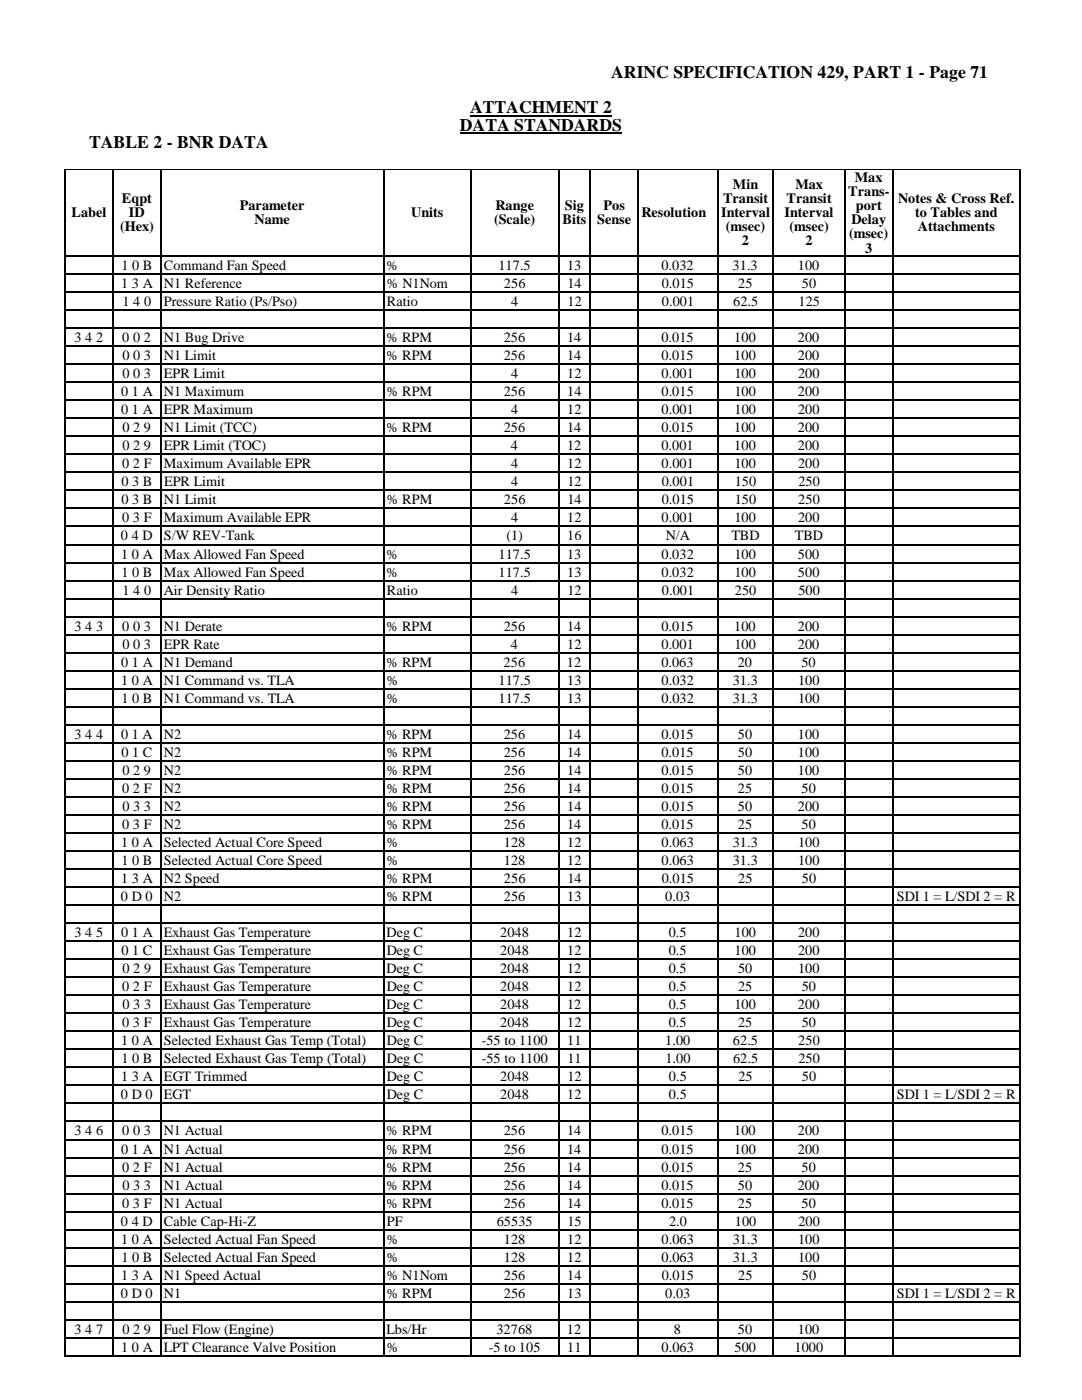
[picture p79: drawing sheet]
<svg xmlns="http://www.w3.org/2000/svg" width="216mm" height="279mm" viewBox="0 0 216 279" stroke-linecap="round" stroke-linejoin="round" font-family="sans-serif">
<defs><g id="words">
<g font-size="3.5">
<text x="122" y="15.5">ARINC SPECIFICATION 429, PART 1 - Page 71</text>
<text x="93.8" y="22.6">ATTACHMENT 2</text>
<text x="17.8" y="29.6">TABLE 2 - BNR DATA</text>
<text x="91.8" y="26.1">DATA STANDARDS</text>
</g>
<g font-size="2.8">
<text x="24.3" y="40.5">Eqpt</text>
<text x="47.8" y="41.9">Parameter</text>
<text x="98.8" y="41.9">Range</text>
<text x="112.7" y="41.9">Sig</text>
<text x="120.4" y="41.9">Pos</text>
<text x="144.3" y="40.5">Transit</text>
<text x="146.3" y="37.6">Min</text>
<text x="156.9" y="40.5">Transit</text>
<text x="158.7" y="37.6">Max</text>
<text x="169.2" y="39.1">Trans-</text>
<text x="170.6" y="36.2">Max</text>
<text x="170.8" y="41.9">port</text>
<text x="179.2" y="40.5">Notes &amp; Cross Ref.</text>
<text x="14.3" y="43.3">Label</text>
<text x="24" y="46.1">(Hex)</text>
<text x="25.7" y="43.3">ID</text>
<text x="50.8" y="44.7">Name</text>
<text x="82" y="43.3">Units</text>
<text x="98.6" y="44.7">(Scale)</text>
<text x="112.3" y="44.7">Bits</text>
<text x="119.2" y="44.7">Sense</text>
<text x="128" y="43.3">Resolution</text>
<text x="143.9" y="43.3">Interval</text>
<text x="144.9" y="46.1">(msec)</text>
<text x="156.5" y="43.3">Interval</text>
<text x="157.6" y="46.1">(msec)</text>
<text x="169.5" y="47.6">(msec)</text>
<text x="169.9" y="44.7">Delay</text>
<text x="182.6" y="43.3">to Tables and</text>
<text x="183.2" y="46.1">Attachments</text>
<text x="24.2" y="53.9">1 0 B</text>
<text x="32.7" y="53.9">Command Fan Speed</text>
<text x="77.1" y="53.9">%</text>
<text x="99.5" y="53.9">117.5</text>
<text x="113.2" y="53.9">13</text>
<text x="132" y="53.9">0.032</text>
<text x="146.2" y="53.9">31.3</text>
<text x="148" y="49">2</text>
<text x="159.2" y="53.9">100</text>
<text x="160.7" y="49">2</text>
<text x="172.6" y="50.4">3</text>
<text x="24.2" y="57.5">1 3 A</text>
<text x="32.7" y="57.5">N1 Reference</text>
<text x="77.2" y="57.5">% N1Nom</text>
<text x="100.6" y="57.5">256</text>
<text x="113.2" y="57.5">14</text>
<text x="132" y="57.5">0.015</text>
<text x="147.3" y="57.5">25</text>
<text x="160" y="57.5">50</text>
<text x="24.4" y="61.1">1 4 0</text>
<text x="32.7" y="61.1">Pressure Ratio (Ps/Pso)</text>
<text x="77.2" y="61.1">Ratio</text>
<text x="102" y="61.1">4</text>
<text x="113.2" y="61.1">12</text>
<text x="132.1" y="61.1">0.001</text>
<text x="146.3" y="61.1">62.5</text>
<text x="159.3" y="61.1">125</text>
<text x="14.9" y="68.3">3 4 2</text>
<text x="24.4" y="68.3">0 0 2</text>
<text x="24.4" y="71.9">0 0 3</text>
<text x="32.7" y="68.3">N1 Bug Drive</text>
<text x="32.7" y="71.9">N1 Limit</text>
<text x="77.1" y="68.3">% RPM</text>
<text x="77.2" y="71.9">% RPM</text>
<text x="100.5" y="68.3">256</text>
<text x="100.5" y="71.9">256</text>
<text x="113.1" y="68.3">14</text>
<text x="113.2" y="71.9">14</text>
<text x="132" y="68.3">0.015</text>
<text x="132" y="71.9">0.015</text>
<text x="146.5" y="68.3">100</text>
<text x="146.5" y="71.9">100</text>
<text x="159.2" y="68.3">200</text>
<text x="159.2" y="71.9">200</text>
<text x="24.4" y="75.5">0 0 3</text>
<text x="32.7" y="75.5">EPR Limit</text>
<text x="102" y="75.5">4</text>
<text x="113.2" y="75.5">12</text>
<text x="132" y="75.5">0.001</text>
<text x="146.6" y="75.5">100</text>
<text x="159.2" y="75.5">200</text>
<text x="24.2" y="79.1">0 1 A</text>
<text x="24.2" y="82.7">0 1 A</text>
<text x="32.7" y="79.1">N1 Maximum</text>
<text x="32.7" y="82.7">EPR Maximum</text>
<text x="77.2" y="79.1">% RPM</text>
<text x="100.5" y="79.1">256</text>
<text x="102" y="82.7">4</text>
<text x="113.2" y="79.1">14</text>
<text x="113.2" y="82.7">12</text>
<text x="132" y="79.1">0.015</text>
<text x="132" y="82.7">0.001</text>
<text x="146.5" y="79.1">100</text>
<text x="146.6" y="82.7">100</text>
<text x="159.2" y="79.1">200</text>
<text x="159.2" y="82.7">200</text>
<text x="24.4" y="86.3">0 2 9</text>
<text x="24.4" y="89.9">0 2 9</text>
<text x="32.7" y="86.3">N1 Limit (TCC)</text>
<text x="32.7" y="89.9">EPR Limit (TOC)</text>
<text x="77.1" y="86.3">% RPM</text>
<text x="100.5" y="86.3">256</text>
<text x="101.9" y="89.9">4</text>
<text x="113.1" y="86.3">14</text>
<text x="113.2" y="89.9">12</text>
<text x="132" y="86.3">0.015</text>
<text x="132" y="89.9">0.001</text>
<text x="146.5" y="86.3">100</text>
<text x="146.5" y="89.9">100</text>
<text x="159.2" y="86.3">200</text>
<text x="159.2" y="89.9">200</text>
<text x="24.4" y="93.5">0 2 F</text>
<text x="32.7" y="93.5">Maximum Available EPR</text>
<text x="102" y="93.5">4</text>
<text x="113.2" y="93.5">12</text>
<text x="132" y="93.5">0.001</text>
<text x="146.6" y="93.5">100</text>
<text x="159.2" y="93.5">200</text>
<text x="24.2" y="97.1">0 3 B</text>
<text x="24.2" y="100.7">0 3 B</text>
<text x="32.7" y="100.7">N1 Limit</text>
<text x="32.7" y="97.1">EPR Limit</text>
<text x="77.2" y="100.7">% RPM</text>
<text x="100.6" y="100.7">256</text>
<text x="102" y="97.1">4</text>
<text x="113.2" y="100.7">14</text>
<text x="113.2" y="97.1">12</text>
<text x="132" y="100.7">0.015</text>
<text x="132" y="97.1">0.001</text>
<text x="146.6" y="100.7">150</text>
<text x="146.6" y="97.1">150</text>
<text x="159.3" y="100.7">250</text>
<text x="159.3" y="97.1">250</text>
<text x="24.1" y="107.9">0 4 D</text>
<text x="24.4" y="104.3">0 3 F</text>
<text x="32.7" y="104.3">Maximum Available EPR</text>
<text x="32.7" y="107.9">S/W REV-Tank</text>
<text x="101.1" y="107.9">(1)</text>
<text x="102" y="104.3">4</text>
<text x="113.2" y="104.3">12</text>
<text x="113.2" y="107.9">16</text>
<text x="132" y="104.3">0.001</text>
<text x="132.8" y="107.9">N/A</text>
<text x="146" y="107.9">TBD</text>
<text x="146.6" y="104.3">100</text>
<text x="158.6" y="107.9">TBD</text>
<text x="159.2" y="104.3">200</text>
<text x="24.2" y="111.5">1 0 A</text>
<text x="32.7" y="111.5">Max Allowed Fan Speed</text>
<text x="77.2" y="111.5">%</text>
<text x="99.5" y="111.5">117.5</text>
<text x="113.2" y="111.5">13</text>
<text x="132" y="111.5">0.032</text>
<text x="146.5" y="111.5">100</text>
<text x="159.2" y="111.5">500</text>
<text x="24.2" y="115.1">1 0 B</text>
<text x="24.4" y="118.7">1 4 0</text>
<text x="32.7" y="115.1">Max Allowed Fan Speed</text>
<text x="32.7" y="118.7">Air Density Ratio</text>
<text x="77.2" y="115.1">%</text>
<text x="77.2" y="118.7">Ratio</text>
<text x="99.5" y="115.1">117.5</text>
<text x="102" y="118.7">4</text>
<text x="113.2" y="115.1">13</text>
<text x="113.2" y="118.7">12</text>
<text x="132" y="115.1">0.032</text>
<text x="132.1" y="118.7">0.001</text>
<text x="146.5" y="115.1">100</text>
<text x="146.6" y="118.7">250</text>
<text x="159.2" y="115.1">500</text>
<text x="159.3" y="118.7">500</text>
<text x="14.9" y="125.9">3 4 3</text>
<text x="24.4" y="125.9">0 0 3</text>
<text x="32.7" y="125.9">N1 Derate</text>
<text x="77.1" y="125.9">% RPM</text>
<text x="100.5" y="125.9">256</text>
<text x="113.1" y="125.9">14</text>
<text x="132" y="125.9">0.015</text>
<text x="146.5" y="125.9">100</text>
<text x="159.2" y="125.9">200</text>
<text x="24.4" y="129.5">0 0 3</text>
<text x="32.7" y="129.5">EPR Rate</text>
<text x="102" y="129.5">4</text>
<text x="113.2" y="129.5">12</text>
<text x="132" y="129.5">0.001</text>
<text x="146.5" y="129.5">100</text>
<text x="159.2" y="129.5">200</text>
<text x="24.2" y="133.1">0 1 A</text>
<text x="24.2" y="136.7">1 0 A</text>
<text x="32.7" y="133.1">N1 Demand</text>
<text x="32.7" y="136.7">N1 Command vs. TLA</text>
<text x="77.1" y="133.1">% RPM</text>
<text x="77.2" y="136.7">%</text>
<text x="99.5" y="136.7">117.5</text>
<text x="100.5" y="133.1">256</text>
<text x="113.1" y="133.1">12</text>
<text x="113.2" y="136.7">13</text>
<text x="132" y="133.1">0.063</text>
<text x="132" y="136.7">0.032</text>
<text x="146.2" y="136.7">31.3</text>
<text x="147.2" y="133.1">20</text>
<text x="159.2" y="136.7">100</text>
<text x="159.9" y="133.1">50</text>
<text x="24.2" y="140.2">1 0 B</text>
<text x="32.7" y="140.2">N1 Command vs. TLA</text>
<text x="77.2" y="140.2">%</text>
<text x="99.5" y="140.2">117.5</text>
<text x="113.2" y="140.2">13</text>
<text x="132" y="140.2">0.032</text>
<text x="146.2" y="140.2">31.3</text>
<text x="159.2" y="140.2">100</text>
<text x="14.9" y="147.4">3 4 4</text>
<text x="24.2" y="147.4">0 1 A</text>
<text x="32.7" y="147.4">N2</text>
<text x="77.1" y="147.4">% RPM</text>
<text x="100.5" y="147.4">256</text>
<text x="113.1" y="147.4">14</text>
<text x="132" y="147.4">0.015</text>
<text x="147.2" y="147.4">50</text>
<text x="159.2" y="147.4">100</text>
<text x="24.2" y="151">0 1 C</text>
<text x="24.4" y="154.6">0 2 9</text>
<text x="32.7" y="154.6">N2</text>
<text x="32.7" y="151">N2</text>
<text x="77.2" y="151">% RPM</text>
<text x="77.2" y="154.6">% RPM</text>
<text x="100.5" y="151">256</text>
<text x="100.5" y="154.6">256</text>
<text x="113.2" y="151">14</text>
<text x="113.2" y="154.6">14</text>
<text x="132" y="151">0.015</text>
<text x="132" y="154.6">0.015</text>
<text x="147.2" y="151">50</text>
<text x="147.3" y="154.6">50</text>
<text x="159.2" y="151">100</text>
<text x="159.2" y="154.6">100</text>
<text x="24.4" y="158.2">0 2 F</text>
<text x="24.4" y="161.8">0 3 3</text>
<text x="32.7" y="161.8">N2</text>
<text x="32.7" y="158.2">N2</text>
<text x="77.2" y="158.2">% RPM</text>
<text x="77.2" y="161.8">% RPM</text>
<text x="100.5" y="158.2">256</text>
<text x="100.5" y="161.8">256</text>
<text x="113.2" y="158.2">14</text>
<text x="113.2" y="161.8">14</text>
<text x="132" y="158.2">0.015</text>
<text x="132" y="161.8">0.015</text>
<text x="147.2" y="158.2">25</text>
<text x="147.3" y="161.8">50</text>
<text x="159.2" y="161.8">200</text>
<text x="159.9" y="158.2">50</text>
<text x="24.4" y="165.4">0 3 F</text>
<text x="32.7" y="165.4">N2</text>
<text x="77.2" y="165.4">% RPM</text>
<text x="100.5" y="165.4">256</text>
<text x="113.2" y="165.4">14</text>
<text x="132" y="165.4">0.015</text>
<text x="147.2" y="165.4">25</text>
<text x="159.9" y="165.4">50</text>
<text x="24.2" y="169">1 0 A</text>
<text x="24.2" y="172.6">1 0 B</text>
<text x="32.7" y="169">Selected Actual Core Speed</text>
<text x="32.7" y="172.6">Selected Actual Core Speed</text>
<text x="77.2" y="169">%</text>
<text x="77.2" y="172.6">%</text>
<text x="100.5" y="169">128</text>
<text x="100.5" y="172.6">128</text>
<text x="113.2" y="172.6">12</text>
<text x="113.2" y="169">12</text>
<text x="132" y="172.6">0.063</text>
<text x="132" y="169">0.063</text>
<text x="146.2" y="172.6">31.3</text>
<text x="146.2" y="169">31.3</text>
<text x="159.2" y="172.6">100</text>
<text x="159.2" y="169">100</text>
<text x="24.1" y="179.8">0 D 0</text>
<text x="24.2" y="176.2">1 3 A</text>
<text x="32.7" y="179.8">N2</text>
<text x="32.7" y="176.2">N2 Speed</text>
<text x="77.2" y="179.8">% RPM</text>
<text x="77.2" y="176.2">% RPM</text>
<text x="100.5" y="179.8">256</text>
<text x="100.6" y="176.2">256</text>
<text x="113.2" y="179.8">13</text>
<text x="113.2" y="176.2">14</text>
<text x="132" y="176.2">0.015</text>
<text x="132.7" y="179.8">0.03</text>
<text x="147.3" y="176.2">25</text>
<text x="160" y="176.2">50</text>
<text x="179" y="179.8">SDI 1 = L/SDI 2 = R</text>
<text x="14.9" y="187">3 4 5</text>
<text x="24.2" y="187">0 1 A</text>
<text x="24.2" y="190.6">0 1 C</text>
<text x="32.7" y="187">Exhaust Gas Temperature</text>
<text x="32.7" y="190.6">Exhaust Gas Temperature</text>
<text x="77.2" y="187">Deg C</text>
<text x="77.2" y="190.6">Deg C</text>
<text x="99.8" y="187">2048</text>
<text x="99.8" y="190.6">2048</text>
<text x="113.2" y="187">12</text>
<text x="113.2" y="190.6">12</text>
<text x="133.4" y="187">0.5</text>
<text x="133.4" y="190.6">0.5</text>
<text x="146.6" y="187">100</text>
<text x="146.6" y="190.6">100</text>
<text x="159.2" y="190.6">200</text>
<text x="159.2" y="187">200</text>
<text x="24.4" y="197.8">0 2 F</text>
<text x="24.4" y="194.2">0 2 9</text>
<text x="32.7" y="194.2">Exhaust Gas Temperature</text>
<text x="32.7" y="197.8">Exhaust Gas Temperature</text>
<text x="77.2" y="194.2">Deg C</text>
<text x="77.2" y="197.8">Deg C</text>
<text x="99.8" y="194.2">2048</text>
<text x="99.8" y="197.8">2048</text>
<text x="113.2" y="194.2">12</text>
<text x="113.2" y="197.8">12</text>
<text x="133.4" y="194.2">0.5</text>
<text x="133.4" y="197.8">0.5</text>
<text x="147.3" y="194.2">50</text>
<text x="147.3" y="197.8">25</text>
<text x="159.2" y="194.2">100</text>
<text x="160" y="197.8">50</text>
<text x="24.4" y="201.4">0 3 3</text>
<text x="32.7" y="201.4">Exhaust Gas Temperature</text>
<text x="77.2" y="201.4">Deg C</text>
<text x="99.8" y="201.4">2048</text>
<text x="113.2" y="201.4">12</text>
<text x="133.4" y="201.4">0.5</text>
<text x="146.5" y="201.4">100</text>
<text x="159.2" y="201.4">200</text>
<text x="24.2" y="208.6">1 0 A</text>
<text x="24.4" y="205">0 3 F</text>
<text x="32.7" y="205">Exhaust Gas Temperature</text>
<text x="32.7" y="208.6">Selected Exhaust Gas Temp (Total)</text>
<text x="77.2" y="205">Deg C</text>
<text x="77.2" y="208.6">Deg C</text>
<text x="96.1" y="208.6">-55 to 1100</text>
<text x="99.8" y="205">2048</text>
<text x="113.2" y="205">12</text>
<text x="113.2" y="208.6">11</text>
<text x="132.8" y="208.6">1.00</text>
<text x="133.4" y="205">0.5</text>
<text x="146.3" y="208.6">62.5</text>
<text x="147.3" y="205">25</text>
<text x="159.3" y="208.6">250</text>
<text x="160" y="205">50</text>
<text x="24.2" y="215.8">1 3 A</text>
<text x="24.2" y="212.2">1 0 B</text>
<text x="32.7" y="215.8">EGT Trimmed</text>
<text x="32.7" y="212.2">Selected Exhaust Gas Temp (Total)</text>
<text x="77.2" y="215.8">Deg C</text>
<text x="77.2" y="212.2">Deg C</text>
<text x="96.1" y="212.2">-55 to 1100</text>
<text x="99.8" y="215.8">2048</text>
<text x="113.2" y="215.8">12</text>
<text x="113.2" y="212.2">11</text>
<text x="132.8" y="212.2">1.00</text>
<text x="133.5" y="215.8">0.5</text>
<text x="146.3" y="212.2">62.5</text>
<text x="147.3" y="215.8">25</text>
<text x="159.3" y="212.2">250</text>
<text x="160" y="215.8">50</text>
<text x="24.1" y="219.4">0 D 0</text>
<text x="32.7" y="219.4">EGT</text>
<text x="77.2" y="219.4">Deg C</text>
<text x="99.8" y="219.4">2048</text>
<text x="113.2" y="219.4">12</text>
<text x="133.5" y="219.4">0.5</text>
<text x="179" y="219.4">SDI 1 = L/SDI 2 = R</text>
<text x="14.9" y="226.6">3 4 6</text>
<text x="24.4" y="226.6">0 0 3</text>
<text x="32.7" y="226.6">N1 Actual</text>
<text x="77.1" y="226.6">% RPM</text>
<text x="100.5" y="226.6">256</text>
<text x="113.1" y="226.6">14</text>
<text x="132" y="226.6">0.015</text>
<text x="146.5" y="226.6">100</text>
<text x="159.2" y="226.6">200</text>
<text x="24.2" y="230.2">0 1 A</text>
<text x="24.4" y="233.8">0 2 F</text>
<text x="32.7" y="230.2">N1 Actual</text>
<text x="32.7" y="233.8">N1 Actual</text>
<text x="77.2" y="230.2">% RPM</text>
<text x="77.2" y="233.8">% RPM</text>
<text x="100.5" y="230.2">256</text>
<text x="100.5" y="233.8">256</text>
<text x="113.2" y="230.2">14</text>
<text x="113.2" y="233.8">14</text>
<text x="132" y="230.2">0.015</text>
<text x="132" y="233.8">0.015</text>
<text x="146.5" y="230.2">100</text>
<text x="147.2" y="233.8">25</text>
<text x="159.2" y="230.2">200</text>
<text x="159.9" y="233.8">50</text>
<text x="24.4" y="237.4">0 3 3</text>
<text x="32.7" y="237.4">N1 Actual</text>
<text x="77.1" y="237.4">% RPM</text>
<text x="100.5" y="237.4">256</text>
<text x="113.1" y="237.4">14</text>
<text x="132" y="237.4">0.015</text>
<text x="147.2" y="237.4">50</text>
<text x="159.2" y="237.4">200</text>
<text x="24.1" y="244.6">0 4 D</text>
<text x="24.4" y="241">0 3 F</text>
<text x="32.7" y="241">N1 Actual</text>
<text x="32.7" y="244.6">Cable Cap-Hi-Z</text>
<text x="77.2" y="241">% RPM</text>
<text x="77.2" y="244.6">PF</text>
<text x="99.1" y="244.6">65535</text>
<text x="100.5" y="241">256</text>
<text x="113.2" y="241">14</text>
<text x="113.2" y="244.6">15</text>
<text x="132" y="241">0.015</text>
<text x="133.5" y="244.6">2.0</text>
<text x="146.6" y="244.6">100</text>
<text x="147.2" y="241">25</text>
<text x="159.3" y="244.6">200</text>
<text x="159.9" y="241">50</text>
<text x="24.2" y="248.2">1 0 A</text>
<text x="24.2" y="251.8">1 0 B</text>
<text x="32.7" y="248.2">Selected Actual Fan Speed</text>
<text x="32.7" y="251.8">Selected Actual Fan Speed</text>
<text x="77.2" y="248.2">%</text>
<text x="77.2" y="251.8">%</text>
<text x="100.5" y="248.2">128</text>
<text x="100.5" y="251.8">128</text>
<text x="113.2" y="248.2">12</text>
<text x="113.2" y="251.8">12</text>
<text x="132" y="248.2">0.063</text>
<text x="132" y="251.8">0.063</text>
<text x="146.2" y="248.2">31.3</text>
<text x="146.2" y="251.8">31.3</text>
<text x="159.2" y="248.2">100</text>
<text x="159.2" y="251.8">100</text>
<text x="24.2" y="255.4">1 3 A</text>
<text x="32.7" y="255.4">N1 Speed Actual</text>
<text x="77.2" y="255.4">% N1Nom</text>
<text x="100.6" y="255.4">256</text>
<text x="113.2" y="255.4">14</text>
<text x="132" y="255.4">0.015</text>
<text x="147.3" y="255.4">25</text>
<text x="160" y="255.4">50</text>
<text x="24.1" y="259">0 D 0</text>
<text x="32.7" y="259">N1</text>
<text x="77.2" y="259">% RPM</text>
<text x="100.5" y="259">256</text>
<text x="113.2" y="259">13</text>
<text x="132.7" y="259">0.03</text>
<text x="179" y="259">SDI 1 = L/SDI 2 = R</text>
<text x="14.9" y="266.2">3 4 7</text>
<text x="24.2" y="269.8">1 0 A</text>
<text x="24.4" y="266.2">0 2 9</text>
<text x="32.7" y="266.2">Fuel Flow (Engine)</text>
<text x="32.7" y="269.8">LPT Clearance Valve Position</text>
<text x="77.1" y="266.2">Lbs/Hr</text>
<text x="77.2" y="269.8">%</text>
<text x="97.5" y="269.8">-5 to 105</text>
<text x="99.1" y="266.2">32768</text>
<text x="113.1" y="266.2">12</text>
<text x="113.2" y="269.8">11</text>
<text x="132" y="269.8">0.063</text>
<text x="134.5" y="266.2">8</text>
<text x="146.6" y="269.8">500</text>
<text x="147.2" y="266.2">50</text>
<text x="158.5" y="269.8">1000</text>
<text x="159.2" y="266.2">100</text>
</g>
</g></defs>
<path d="M91.8 26.6h32.3M93.8 23.1h28.3" fill="none" stroke="#000" stroke-width=".34"/>
<path d="M12.9 33.9h190.8" fill="none" stroke="#000" stroke-width=".2"/>
<g fill="none" stroke="#000" stroke-width=".25">
<path d="M13 34v17M22.6 34v17M32.1 34v17M76.5 34v17M94 34v17M111.5 34v17M117.8 34v17M127.3 34v17M143.2 34v17M154.3 34v17M168.6 34v17M178.1 34v17"/>
<path d="M203.5 34v17M12.9 51.1h190.8M12.9 54.7h190.8M12.9 58.3h190.8M13 51.2v3.4M13 54.8v3.4M13 58.4v3.4M22.6 51.2v3.4M22.6 54.8v3.4M22.6 58.4v3.4M32.1 51.2v3.4M32.1 54.8v3.4"/>
<path d="M32.1 58.4v3.4M76.5 51.2v3.4M76.5 54.8v3.4M76.5 58.4v3.4M94 51.2v3.4M94 54.8v3.4M94 58.4v3.4M111.5 51.2v3.4M111.5 54.8v3.4M111.5 58.4v3.4M117.8 51.2v3.4M117.8 54.8v3.4"/>
<path d="M117.8 58.4v3.4M127.3 51.2v3.4M127.3 54.8v3.4M127.3 58.4v3.4M143.2 51.2v3.4M143.2 54.8v3.4M143.2 58.4v3.4M154.3 51.2v3.4M154.3 54.8v3.4M154.3 58.4v3.4M168.6 51.2v3.4M168.6 54.8v3.4"/>
<path d="M168.6 58.4v3.4M178.1 51.2v3.4M178.1 54.8v3.4M178.1 58.4v3.4M203.5 51.2v3.4M203.5 54.8v3.4M203.5 58.4v3.4M12.9 61.9h190.8M12.9 65.5h190.8M12.9 69.1h190.8M12.9 72.7h190.8M12.9 76.3h190.8"/>
<path d="M12.9 79.9h190.8M13 62v3.4M13 65.6v3.4M13 69.2v3.4M13 72.8v3.4M13 76.4v3.4M22.6 62v3.4M22.6 65.6v3.4M22.6 69.2v3.4M22.6 72.8v3.4M22.6 76.4v3.4M32.1 62v3.4"/>
<path d="M32.1 65.6v3.4M32.1 69.2v3.4M32.1 72.8v3.4M32.1 76.4v3.4M76.5 62v3.4M76.5 65.6v3.4M76.5 69.2v3.4M76.5 72.8v3.4M76.5 76.4v3.4M94 62v3.4M94 65.6v3.4M94 69.2v3.4"/>
<path d="M94 72.8v3.4M94 76.4v3.4M111.5 62v3.4M111.5 65.6v3.4M111.5 69.2v3.4M111.5 72.8v3.4M111.5 76.4v3.4M117.8 62v3.4M117.8 65.6v3.4M117.8 69.2v3.4M117.8 72.8v3.4M117.8 76.4v3.4"/>
<path d="M127.3 62v3.4M127.3 65.6v3.4M127.3 69.2v3.4M127.3 72.8v3.4M127.3 76.4v3.4M143.2 62v3.4M143.2 65.6v3.4M143.2 69.2v3.4M143.2 72.8v3.4M143.2 76.4v3.4M154.3 62v3.4M154.3 65.6v3.4"/>
<path d="M154.3 69.2v3.4M154.3 72.8v3.4M154.3 76.4v3.4M168.6 62v3.4M168.6 65.6v3.4M168.6 69.2v3.4M168.6 72.8v3.4M168.6 76.4v3.4M178.1 62v3.4M178.1 65.6v3.4M178.1 69.2v3.4M178.1 72.8v3.4"/>
<path d="M178.1 76.4v3.4M203.5 62v3.4M203.5 65.6v3.4M203.5 69.2v3.4M203.5 72.8v3.4M203.5 76.4v3.4M12.9 83.5h190.8M12.9 87.1h190.8M12.9 90.7h190.8M12.9 94.3h190.8M12.9 97.9h190.8M13 80v3.4"/>
<path d="M13 83.6v3.4M13 87.2v3.4M13 90.8v3.3M13 94.4v3.3M13 98v3.3M22.6 80v3.4M22.6 83.6v3.4M22.6 87.2v3.4M22.6 90.8v3.3M22.6 94.4v3.3M22.6 98v3.3M32.1 80v3.4"/>
<path d="M32.1 83.6v3.4M32.1 87.2v3.4M32.1 90.8v3.3M32.1 94.4v3.3M32.1 98v3.3M76.5 80v3.4M76.5 83.6v3.4M76.5 87.2v3.4M76.5 90.8v3.3M76.5 94.4v3.3M76.5 98v3.3M94 80v3.4"/>
<path d="M94 83.6v3.4M94 87.2v3.4M94 90.8v3.3M94 94.4v3.3M94 98v3.3M111.5 80v3.4M111.5 83.6v3.4M111.5 87.2v3.4M111.5 90.8v3.3M111.5 94.4v3.3M111.5 98v3.3M117.8 80v3.4"/>
<path d="M117.8 83.6v3.4M117.8 87.2v3.4M117.8 90.8v3.3M117.8 94.4v3.3M117.8 98v3.3M127.3 80v3.4M127.3 83.6v3.4M127.3 87.2v3.4M127.3 90.8v3.3M127.3 94.4v3.3M127.3 98v3.3M143.2 80v3.4"/>
<path d="M143.2 83.6v3.4M143.2 87.2v3.4M143.2 90.8v3.3M143.2 94.4v3.3M143.2 98v3.3M154.3 80v3.4M154.3 83.6v3.4M154.3 87.2v3.4M154.3 90.8v3.3M154.3 94.4v3.3M154.3 98v3.3M168.6 80v3.4"/>
<path d="M168.6 83.6v3.4M168.6 87.2v3.4M168.6 90.8v3.3M168.6 94.4v3.3M168.6 98v3.3M178.1 80v3.4M178.1 83.6v3.4M178.1 87.2v3.4M178.1 90.8v3.3M178.1 94.4v3.3M178.1 98v3.3M203.5 80v3.4"/>
<path d="M203.5 83.6v3.4M203.5 87.2v3.4M203.5 90.8v3.3M203.5 94.4v3.3M203.5 98v3.3M12.9 101.5h190.8M12.9 105.1h190.8M12.9 108.7h190.8M12.9 112.3h190.8M12.9 115.9h190.8M12.9 119.5h190.8M13 101.6v3.3"/>
<path d="M13 105.2v3.3M13 108.8v3.3M13 112.4v3.3M13 116v3.3M13 119.6v3.3M22.6 101.6v3.3M22.6 105.2v3.3M22.6 108.8v3.3M22.6 112.4v3.3M22.6 116v3.3M22.6 119.6v3.3M32.1 101.6v3.3"/>
<path d="M32.1 105.2v3.3M32.1 108.8v3.3M32.1 112.4v3.3M32.1 116v3.3M32.1 119.6v3.3M76.5 101.6v3.3M76.5 105.2v3.3M76.5 108.8v3.3M76.5 112.4v3.3M76.5 116v3.3M76.5 119.6v3.3M94 101.6v3.3"/>
<path d="M94 105.2v3.3M94 108.8v3.3M94 112.4v3.3M94 116v3.3M94 119.6v3.3M111.5 101.6v3.3M111.5 105.2v3.3M111.5 108.8v3.3M111.5 112.4v3.3M111.5 116v3.3M111.5 119.6v3.3M117.8 101.6v3.3"/>
<path d="M117.8 105.2v3.3M117.8 108.8v3.3M117.8 112.4v3.3M117.8 116v3.3M117.8 119.6v3.3M127.3 101.6v3.3M127.3 105.2v3.3M127.3 108.8v3.3M127.3 112.4v3.3M127.3 116v3.3M127.3 119.6v3.3M143.2 101.6v3.3"/>
<path d="M143.2 105.2v3.3M143.2 108.8v3.3M143.2 112.4v3.3M143.2 116v3.3M143.2 119.6v3.3M154.3 101.6v3.3M154.3 105.2v3.3M154.3 108.8v3.3M154.3 112.4v3.3M154.3 116v3.3M154.3 119.6v3.3M168.6 101.6v3.3"/>
<path d="M168.6 105.2v3.3M168.6 108.8v3.3M168.6 112.4v3.3M168.6 116v3.3M168.6 119.6v3.3M178.1 101.6v3.3M178.1 105.2v3.3M178.1 108.8v3.3M178.1 112.4v3.3M178.1 116v3.3M178.1 119.6v3.3M203.5 101.6v3.3"/>
<path d="M203.5 105.2v3.3M203.5 108.8v3.3M203.5 112.4v3.3M203.5 116v3.3M203.5 119.6v3.3M12.9 123.1h190.8M12.9 126.7h190.8M12.9 130.3h190.8M12.9 133.9h190.8M12.9 137.5h190.8M13 123.2v3.3M13 126.8v3.3"/>
<path d="M13 130.4v3.3M13 134v3.3M13 137.6v3.3M22.6 123.2v3.3M22.6 126.8v3.3M22.6 130.4v3.3M22.6 134v3.3M22.6 137.6v3.3M32.1 123.2v3.3M32.1 126.8v3.3M32.1 130.4v3.3M32.1 134v3.3"/>
<path d="M32.1 137.6v3.3M76.5 123.2v3.3M76.5 126.8v3.3M76.5 130.4v3.3M76.5 134v3.3M76.5 137.6v3.3M94 123.2v3.3M94 126.8v3.3M94 130.4v3.3M94 134v3.3M94 137.6v3.3M111.5 123.2v3.3"/>
<path d="M111.5 126.8v3.3M111.5 130.4v3.3M111.5 134v3.3M111.5 137.6v3.3M117.8 123.2v3.3M117.8 126.8v3.3M117.8 130.4v3.3M117.8 134v3.3M117.8 137.6v3.3M127.3 123.2v3.3M127.3 126.8v3.3M127.3 130.4v3.3"/>
<path d="M127.3 134v3.3M127.3 137.6v3.3M143.2 123.2v3.3M143.2 126.8v3.3M143.2 130.4v3.3M143.2 134v3.3M143.2 137.6v3.3M154.3 123.2v3.3M154.3 126.8v3.3M154.3 130.4v3.3M154.3 134v3.3M154.3 137.6v3.3"/>
<path d="M168.6 123.2v3.3M168.6 126.8v3.3M168.6 130.4v3.3M168.6 134v3.3M168.6 137.6v3.3M178.1 123.2v3.3M178.1 126.8v3.3M178.1 130.4v3.3M178.1 134v3.3M178.1 137.6v3.3M203.5 123.2v3.3M203.5 126.8v3.3"/>
<path d="M203.5 130.4v3.3M203.5 134v3.3M203.5 137.6v3.3M12.9 141.1h190.8M12.9 144.7h190.8M12.9 148.3h190.8M12.9 151.8h190.8M12.9 155.4h190.8M12.9 159h190.8M13 141.2v3.3M13 144.8v3.3M13 148.4v3.3"/>
<path d="M13 152v3.3M13 155.6v3.3M13 159.2v3.3M22.6 141.2v3.3M22.6 144.8v3.3M22.6 148.4v3.3M22.6 152v3.3M22.6 155.6v3.3M22.6 159.2v3.3M32.1 141.2v3.3M32.1 144.8v3.3M32.1 148.4v3.3"/>
<path d="M32.1 152v3.3M32.1 155.6v3.3M32.1 159.2v3.3M76.5 141.2v3.3M76.5 144.8v3.3M76.5 148.4v3.3M76.5 152v3.3M76.5 155.6v3.3M76.5 159.2v3.3M94 141.2v3.3M94 144.8v3.3M94 148.4v3.3"/>
<path d="M94 152v3.3M94 155.6v3.3M94 159.2v3.3M111.5 141.2v3.3M111.5 144.8v3.3M111.5 148.4v3.3M111.5 152v3.3M111.5 155.6v3.3M111.5 159.2v3.3M117.8 141.2v3.3M117.8 144.8v3.3M117.8 148.4v3.3"/>
<path d="M117.8 152v3.3M117.8 155.6v3.3M117.8 159.2v3.3M127.3 141.2v3.3M127.3 144.8v3.3M127.3 148.4v3.3M127.3 152v3.3M127.3 155.6v3.3M127.3 159.2v3.3M143.2 141.2v3.3M143.2 144.8v3.3M143.2 148.4v3.3"/>
<path d="M143.2 152v3.3M143.2 155.6v3.3M143.2 159.2v3.3M154.3 141.2v3.3M154.3 144.8v3.3M154.3 148.4v3.3M154.3 152v3.3M154.3 155.6v3.3M154.3 159.2v3.3M168.6 141.2v3.3M168.6 144.8v3.3M168.6 148.4v3.3"/>
<path d="M168.6 152v3.3M168.6 155.6v3.3M168.6 159.2v3.3M178.1 141.2v3.3M178.1 144.8v3.3M178.1 148.4v3.3M178.1 152v3.3M178.1 155.6v3.3M178.1 159.2v3.3M203.5 141.2v3.3M203.5 144.8v3.3M203.5 148.4v3.3"/>
<path d="M203.5 152v3.3M203.5 155.6v3.3M203.5 159.2v3.3M12.9 162.6h190.8M12.9 166.2h190.8M12.9 169.8h190.8M12.9 173.4h190.8M12.9 177h190.8M13 162.8v3.3M13 166.4v3.3M13 170v3.3M13 173.6v3.3"/>
<path d="M13 177.2v3.3M22.6 162.8v3.3M22.6 166.4v3.3M22.6 170v3.3M22.6 173.6v3.3M22.6 177.2v3.3M32.1 162.8v3.3M32.1 166.4v3.3M32.1 170v3.3M32.1 173.6v3.3M32.1 177.2v3.3M76.5 162.8v3.3"/>
<path d="M76.5 166.4v3.3M76.5 170v3.3M76.5 173.6v3.3M76.5 177.2v3.3M94 162.8v3.3M94 166.4v3.3M94 170v3.3M94 173.6v3.3M94 177.2v3.3M111.5 162.8v3.3M111.5 166.4v3.3M111.5 170v3.3"/>
<path d="M111.5 173.6v3.3M111.5 177.2v3.3M117.8 162.8v3.3M117.8 166.4v3.3M117.8 170v3.3M117.8 173.6v3.3M117.8 177.2v3.3M127.3 162.8v3.3M127.3 166.4v3.3M127.3 170v3.3M127.3 173.6v3.3M127.3 177.2v3.3"/>
<path d="M143.2 162.8v3.3M143.2 166.4v3.3M143.2 170v3.3M143.2 173.6v3.3M143.2 177.2v3.3M154.3 162.8v3.3M154.3 166.4v3.3M154.3 170v3.3M154.3 173.6v3.3M154.3 177.2v3.3M168.6 162.8v3.3M168.6 166.4v3.3"/>
<path d="M168.6 170v3.3M168.6 173.6v3.3M168.6 177.2v3.3M178.1 162.8v3.3M178.1 166.4v3.3M178.1 170v3.3M178.1 173.6v3.3M178.1 177.2v3.3M203.5 162.8v3.3M203.5 166.4v3.3M203.5 170v3.3M203.5 173.6v3.3"/>
<path d="M203.5 177.2v3.3M12.9 180.6h190.8M12.9 184.2h190.8M12.9 187.8h190.8M12.9 191.4h190.8M12.9 195h190.8M12.9 198.6h190.8M13 180.8v3.3M13 184.4v3.3M13 188v3.3M13 191.6v3.3M13 195.2v3.3"/>
<path d="M13 198.8v3.3M22.6 180.8v3.3M22.6 184.4v3.3M22.6 188v3.3M22.6 191.6v3.3M22.6 195.2v3.3M22.6 198.8v3.3M32.1 180.8v3.3M32.1 184.4v3.3M32.1 188v3.3M32.1 191.6v3.3M32.1 195.2v3.3"/>
<path d="M32.1 198.8v3.3M76.5 180.8v3.3M76.5 184.4v3.3M76.5 188v3.3M76.5 191.6v3.3M76.5 195.2v3.3M76.5 198.8v3.3M94 180.8v3.3M94 184.4v3.3M94 188v3.3M94 191.6v3.3M94 195.2v3.3"/>
<path d="M94 198.8v3.3M111.5 180.8v3.3M111.5 184.4v3.3M111.5 188v3.3M111.5 191.6v3.3M111.5 195.2v3.3M111.5 198.8v3.3M117.8 180.8v3.3M117.8 184.4v3.3M117.8 188v3.3M117.8 191.6v3.3M117.8 195.2v3.3"/>
<path d="M117.8 198.8v3.3M127.3 180.8v3.3M127.3 184.4v3.3M127.3 188v3.3M127.3 191.6v3.3M127.3 195.2v3.3M127.3 198.8v3.3M143.2 180.8v3.3M143.2 184.4v3.3M143.2 188v3.3M143.2 191.6v3.3M143.2 195.2v3.3"/>
<path d="M143.2 198.8v3.3M154.3 180.8v3.3M154.3 184.4v3.3M154.3 188v3.3M154.3 191.6v3.3M154.3 195.2v3.3M154.3 198.8v3.3M168.6 180.8v3.3M168.6 184.4v3.3M168.6 188v3.3M168.6 191.6v3.3M168.6 195.2v3.3"/>
<path d="M168.6 198.8v3.3M178.1 180.8v3.3M178.1 184.4v3.3M178.1 188v3.3M178.1 191.6v3.3M178.1 195.2v3.3M178.1 198.8v3.3M203.5 180.8v3.3M203.5 184.4v3.3M203.5 188v3.3M203.5 191.6v3.3M203.5 195.2v3.3"/>
<path d="M203.5 198.8v3.3M12.9 202.2h190.8M12.9 205.8h190.8M12.9 209.4h190.8M12.9 213h190.8M12.9 216.6h190.8M13 202.4v3.3M13 206v3.3M13 209.5v3.4M13 213.1v3.4M13 216.7v3.4M22.6 202.4v3.3"/>
<path d="M22.6 206v3.3M22.6 209.5v3.4M22.6 213.1v3.4M22.6 216.7v3.4M32.1 202.4v3.3M32.1 206v3.3M32.1 209.5v3.4M32.1 213.1v3.4M32.1 216.7v3.4M76.5 202.4v3.3M76.5 206v3.3M76.5 209.5v3.4"/>
<path d="M76.5 213.1v3.4M76.5 216.7v3.4M94 202.4v3.3M94 206v3.3M94 209.5v3.4M94 213.1v3.4M94 216.7v3.4M111.5 202.4v3.3M111.5 206v3.3M111.5 209.5v3.4M111.5 213.1v3.4M111.5 216.7v3.4"/>
<path d="M117.8 202.4v3.3M117.8 206v3.3M117.8 209.5v3.4M117.8 213.1v3.4M117.8 216.7v3.4M127.3 202.4v3.3M127.3 206v3.3M127.3 209.5v3.4M127.3 213.1v3.4M127.3 216.7v3.4M143.2 202.4v3.3M143.2 206v3.3"/>
<path d="M143.2 209.5v3.4M143.2 213.1v3.4M143.2 216.7v3.4M154.3 202.4v3.3M154.3 206v3.3M154.3 209.5v3.4M154.3 213.1v3.4M154.3 216.7v3.4M168.6 202.4v3.3M168.6 206v3.3M168.6 209.5v3.4M168.6 213.1v3.4"/>
<path d="M168.6 216.7v3.4M178.1 202.4v3.3M178.1 206v3.3M178.1 209.5v3.4M178.1 213.1v3.4M178.1 216.7v3.4M203.5 202.4v3.3M203.5 206v3.3M203.5 209.5v3.4M203.5 213.1v3.4M203.5 216.7v3.4M12.9 220.2h190.8"/>
<path d="M12.9 223.8h190.8M12.9 227.4h190.8M12.9 231h190.8M12.9 234.6h190.8M12.9 238.2h190.8M13 220.3v3.4M13 223.9v3.4M13 227.5v3.4M13 231.1v3.4M13 234.7v3.4M13 238.3v3.4M22.6 220.3v3.4"/>
<path d="M22.6 223.9v3.4M22.6 227.5v3.4M22.6 231.1v3.4M22.6 234.7v3.4M22.6 238.3v3.4M32.1 220.3v3.4M32.1 223.9v3.4M32.1 227.5v3.4M32.1 231.1v3.4M32.1 234.7v3.4M32.1 238.3v3.4M76.5 220.3v3.4"/>
<path d="M76.5 223.9v3.4M76.5 227.5v3.4M76.5 231.1v3.4M76.5 234.7v3.4M76.5 238.3v3.4M94 220.3v3.4M94 223.9v3.4M94 227.5v3.4M94 231.1v3.4M94 234.7v3.4M94 238.3v3.4M111.5 220.3v3.4"/>
<path d="M111.5 223.9v3.4M111.5 227.5v3.4M111.5 231.1v3.4M111.5 234.7v3.4M111.5 238.3v3.4M117.8 220.3v3.4M117.8 223.9v3.4M117.8 227.5v3.4M117.8 231.1v3.4M117.8 234.7v3.4M117.8 238.3v3.4M127.3 220.3v3.4"/>
<path d="M127.3 223.9v3.4M127.3 227.5v3.4M127.3 231.1v3.4M127.3 234.7v3.4M127.3 238.3v3.4M143.2 220.3v3.4M143.2 223.9v3.4M143.2 227.5v3.4M143.2 231.1v3.4M143.2 234.7v3.4M143.2 238.3v3.4M154.3 220.3v3.4"/>
<path d="M154.3 223.9v3.4M154.3 227.5v3.4M154.3 231.1v3.4M154.3 234.7v3.4M154.3 238.3v3.4M168.6 220.3v3.4M168.6 223.9v3.4M168.6 227.5v3.4M168.6 231.1v3.4M168.6 234.7v3.4M168.6 238.3v3.4M178.1 220.3v3.4"/>
<path d="M178.1 223.9v3.4M178.1 227.5v3.4M178.1 231.1v3.4M178.1 234.7v3.4M178.1 238.3v3.4M203.5 220.3v3.4M203.5 223.9v3.4M203.5 227.5v3.4M203.5 231.1v3.4M203.5 234.7v3.4M203.5 238.3v3.4M12.9 241.8h190.8"/>
<path d="M12.9 245.4h190.8M12.9 249h190.8M12.9 252.6h190.8M12.9 256.2h190.8M12.9 259.8h190.8M13 241.9v3.4M13 245.5v3.4M13 249.1v3.4M13 252.7v3.4M13 256.3v3.4M13 259.9v3.4M22.6 241.9v3.4"/>
<path d="M22.6 245.5v3.4M22.6 249.1v3.4M22.6 252.7v3.4M22.6 256.3v3.4M22.6 259.9v3.4M32.1 241.9v3.4M32.1 245.5v3.4M32.1 249.1v3.4M32.1 252.7v3.4M32.1 256.3v3.4M32.1 259.9v3.4M76.5 241.9v3.4"/>
<path d="M76.5 245.5v3.4M76.5 249.1v3.4M76.5 252.7v3.4M76.5 256.3v3.4M76.5 259.9v3.4M94 241.9v3.4M94 245.5v3.4M94 249.1v3.4M94 252.7v3.4M94 256.3v3.4M94 259.9v3.4M111.5 241.9v3.4"/>
<path d="M111.5 245.5v3.4M111.5 249.1v3.4M111.5 252.7v3.4M111.5 256.3v3.4M111.5 259.9v3.4M117.8 241.9v3.4M117.8 245.5v3.4M117.8 249.1v3.4M117.8 252.7v3.4M117.8 256.3v3.4M117.8 259.9v3.4M127.3 241.9v3.4"/>
<path d="M127.3 245.5v3.4M127.3 249.1v3.4M127.3 252.7v3.4M127.3 256.3v3.4M127.3 259.9v3.4M143.2 241.9v3.4M143.2 245.5v3.4M143.2 249.1v3.4M143.2 252.7v3.4M143.2 256.3v3.4M143.2 259.9v3.4M154.3 241.9v3.4"/>
<path d="M154.3 245.5v3.4M154.3 249.1v3.4M154.3 252.7v3.4M154.3 256.3v3.4M154.3 259.9v3.4M168.6 241.9v3.4M168.6 245.5v3.4M168.6 249.1v3.4M168.6 252.7v3.4M168.6 256.3v3.4M168.6 259.9v3.4M178.1 241.9v3.4"/>
<path d="M178.1 245.5v3.4M178.1 249.1v3.4M178.1 252.7v3.4M178.1 256.3v3.4M178.1 259.9v3.4M203.5 241.9v3.4M203.5 245.5v3.4M203.5 249.1v3.4M203.5 252.7v3.4M203.5 256.3v3.4M203.5 259.9v3.4M12.9 263.4h190.8"/>
<path d="M12.9 267h190.8M12.9 270.6h9.5M13 263.5v3.4M13 267.1v3.6M22.6 263.5v3.4M22.6 267.1v3.6M22.7 270.6h9.3M32.1 263.5v3.4M32.1 267.1v3.6M32.2 270.6h44.2M76.5 263.5v3.4M76.5 267.1v3.6"/>
<path d="M76.7 270.6h17.2M94 263.5v3.4M94 267.1v3.6M94.1 270.6h17.2M111.5 263.5v3.4M111.5 267.1v3.6M111.6 270.6h6.1M117.8 263.5v3.4M117.8 267.1v3.6M117.9 270.6h9.3M127.3 263.5v3.4M127.3 267.1v3.6"/>
<path d="M127.5 270.6h15.6M143.2 263.5v3.4M143.2 267.1v3.6M143.3 270.6h10.9M154.3 263.5v3.4M154.3 267.1v3.6M154.4 270.6h14.1M168.6 263.5v3.4M168.6 267.1v3.6M168.7 270.6h9.3M178.1 263.5v3.4M178.1 267.1v3.6"/>
<path d="M178.3 270.6h25.1M203.5 263.5v3.4M203.5 267.1v3.6"/>
</g>
<path d="M203.4 270.5h.3v.2h-.3z" fill="#000"/>
<use href="#words"/>
</svg>
